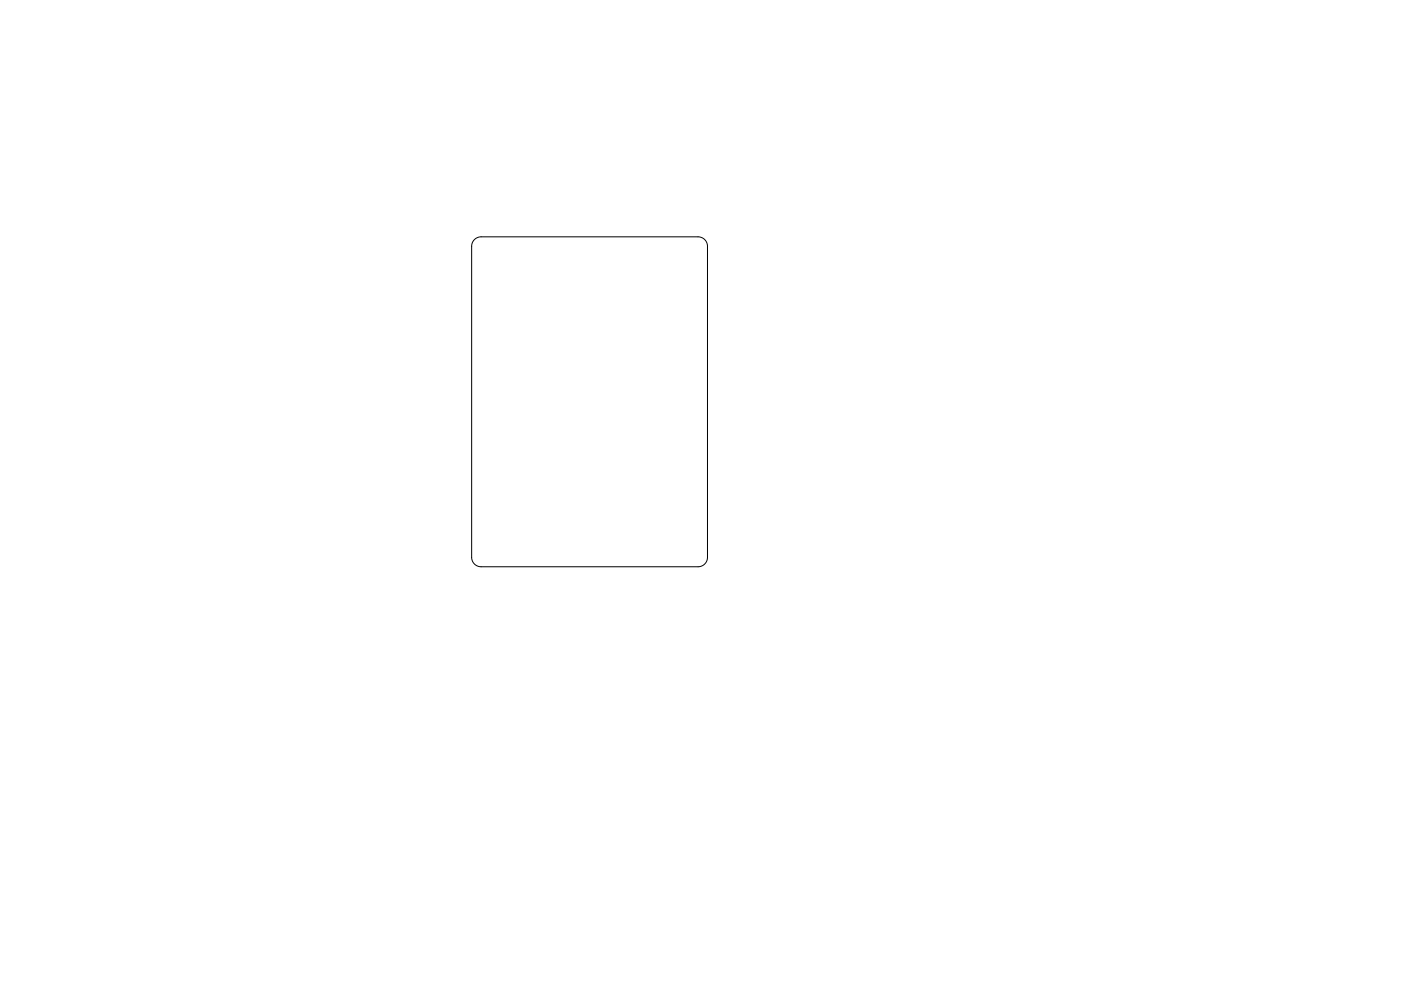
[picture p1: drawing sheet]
<svg xmlns="http://www.w3.org/2000/svg" width="297mm" height="210mm" viewBox="0 0 297 210" stroke-linecap="round" stroke-linejoin="round" font-family="sans-serif">
<path d="M100.6 50.8l.6-.4 .8-.2h46a2 2 0 0 1 2 2v66a2 2 0 0 1-2 2h-46a2 2 0 0 1-2-2v-66l.1-.6z" fill="none" stroke="#000" stroke-width=".21"/>
</svg>
